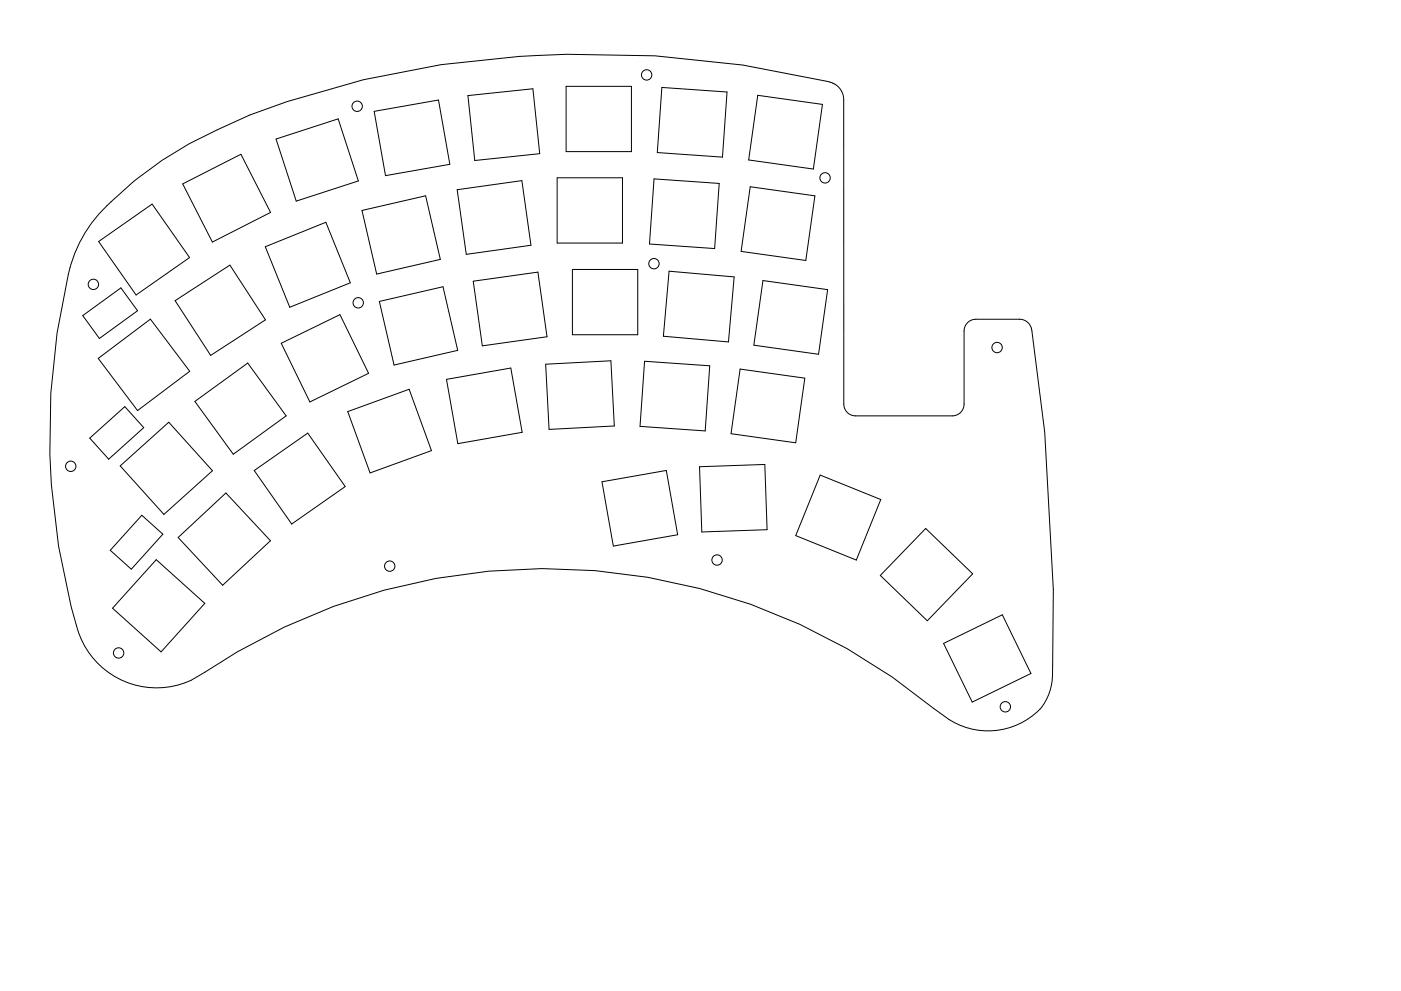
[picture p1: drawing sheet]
<svg xmlns="http://www.w3.org/2000/svg" width="297mm" height="210mm" viewBox="0 0 297 210" stroke-linecap="round" stroke-linejoin="round" font-family="sans-serif">
<g fill="none" stroke="#000" stroke-width=".21">
<path d="M120 18.3h13.9v13.9h-13.9zM140.3 18.6l13.8 .9-.9 13.8-13.8-.9zM38.7 39l12.4-6.3 6.3 12.4-12.4 6.3zM58.5 29.5l13.2-4.3 4.3 13.2-13.2 4.3zM79.3 23.6l13.7-2.4 2.4 13.7-13.7 2.4zM99.2 20.3l13.8-1.5 1.4 13.8-13.7 1.5zM118.1 37.7h13.9v13.9h-13.9zM138.7 38l13.8 .9-1 13.8-13.8-.9zM159.1 39.6l13.7 2-2 13.7-13.7-2zM160.7 20.2l13.7 2-2 13.7-13.7-2zM20.9 51.2l11.4-7.9 7.9 11.3-11.3 8zM22.7 43.6a78.4 78.4 0 0 1 23.4-16.1l6.9-3.1 7.9-2.9 16.1-4.6 16.5-3.2 16.6-1.7 10.1-.5 18.7 .3 18.6 2 18 3.5a4 4 0 0 1 3.4 3.9v64.5a2.5 2.5 0 0 0 2.5 2.5h20.5a2.5 2.5 0 0 0 2.5-2.5v-15.5a2.5 2.5 0 0 1 2.5-2.5h9.3a2.64 2.64 0 0 1 2.6 2.4l2.7 21.6 1.8 33.4-.1 16a12.6 12.6 0 0 1-2.6 9.3 15.4 15.4 0 0 1-19.4 2.2l-3.2-2.3a129.3 129.3 0 0 0-154.5-7.7 17.5 17.5 0 0 1-27.3-9.8 146.6 146.6 0 0 1-1.2-76.7 28.4 28.4 0 0 1 7.7-12.5z"/>
<path d="M56.2 52.3l12.9-5.1 5.2 12.8-12.9 5.2zM76.7 44.7l13.5-3.2 3.2 13.5-13.5 3.1zM96.9 40.3l13.7-2 2 13.7-13.7 2zM100.3 59.7l13.7-2 2 13.7-13.7 2zM121.4 57.2h13.8v13.8h-13.8zM141.9 57.5l13.8 1.2-1.3 13.8-13.7-1.2zM161.8 59.5l13.7 2-2 13.7-13.7-2zM17.5 67l8.1-5.9 3.6 4.8-8.1 5.9zM20.8 76l11.1-8.3 8.3 11.1-11 8.3zM37.1 63.8l11.6-7.6 7.6 11.7-11.6 7.5zM59.6 72.8l12.5-6 6 12.4-12.4 6.1zM80.4 64l13.5-3.2 3.1 13.5-13.5 3.1z"/>
<path d="M115.7 77.3l13.8-.8 .7 13.9-13.8 .7zM136.7 76.6l13.8 1-1 13.8-13.8-.9zM156.9 78.3l13.7 1.9-1.9 13.7-13.7-1.9zM19 93l7.5-6.7 4 4.4-7.5 6.7zM25.5 98.8l10.3-9.2 9.2 10.3-10.2 9.2zM41.3 85.2l11.2-8.2 8.2 11.2-11.2 8.2zM53.9 99.8l11.3-7.9 8 11.3-11.4 8zM73.7 87.3l13-4.7 4.8 13-13 4.7zM94.7 80.5l13.6-2.4 2.4 13.6-13.6 2.4zM148.3 99l13.9-.5 .4 13.9-13.8 .5zM30.1 109.3l4.4 4-6.7 7.5-4.4-4zM33.1 118.7l10.3 9.3-9.2 10.3-10.3-9.3z"/>
<path d="M37.8 114l10.1-9.4 9.4 10.1-10.1 9.5zM127.6 102.2l13.7-2.4 2.4 13.7-13.7 2.4zM173.9 100.8l12.8 5.2-5.1 12.8-12.9-5.2zM196.3 112.1l9.9 9.6-9.6 10-10-9.6zM200.1 136.5l12.4-6.1 6.1 12.5-12.5 6.1z"/>
<circle cx="137.1" cy="15.9" r="1.1"/>
<circle cx="75.7" cy="22.5" r="1.1"/>
<circle cx="174.9" cy="37.7" r="1.1"/>
<circle cx="138.7" cy="55.9" r="1.1"/>
<circle cx="19.8" cy="60.3" r="1.1"/>
<circle cx="76" cy="64.2" r="1.1"/>
<circle cx="211.4" cy="73.7" r="1.1"/>
<circle cx="15" cy="98.9" r="1.1"/>
<circle cx="152" cy="118.8" r="1.1"/>
<circle cx="25.1" cy="138.5" r="1.1"/>
<circle cx="82.6" cy="120.1" r="1.1"/>
<circle cx="213.2" cy="150" r="1.1"/>
</g>
</svg>
